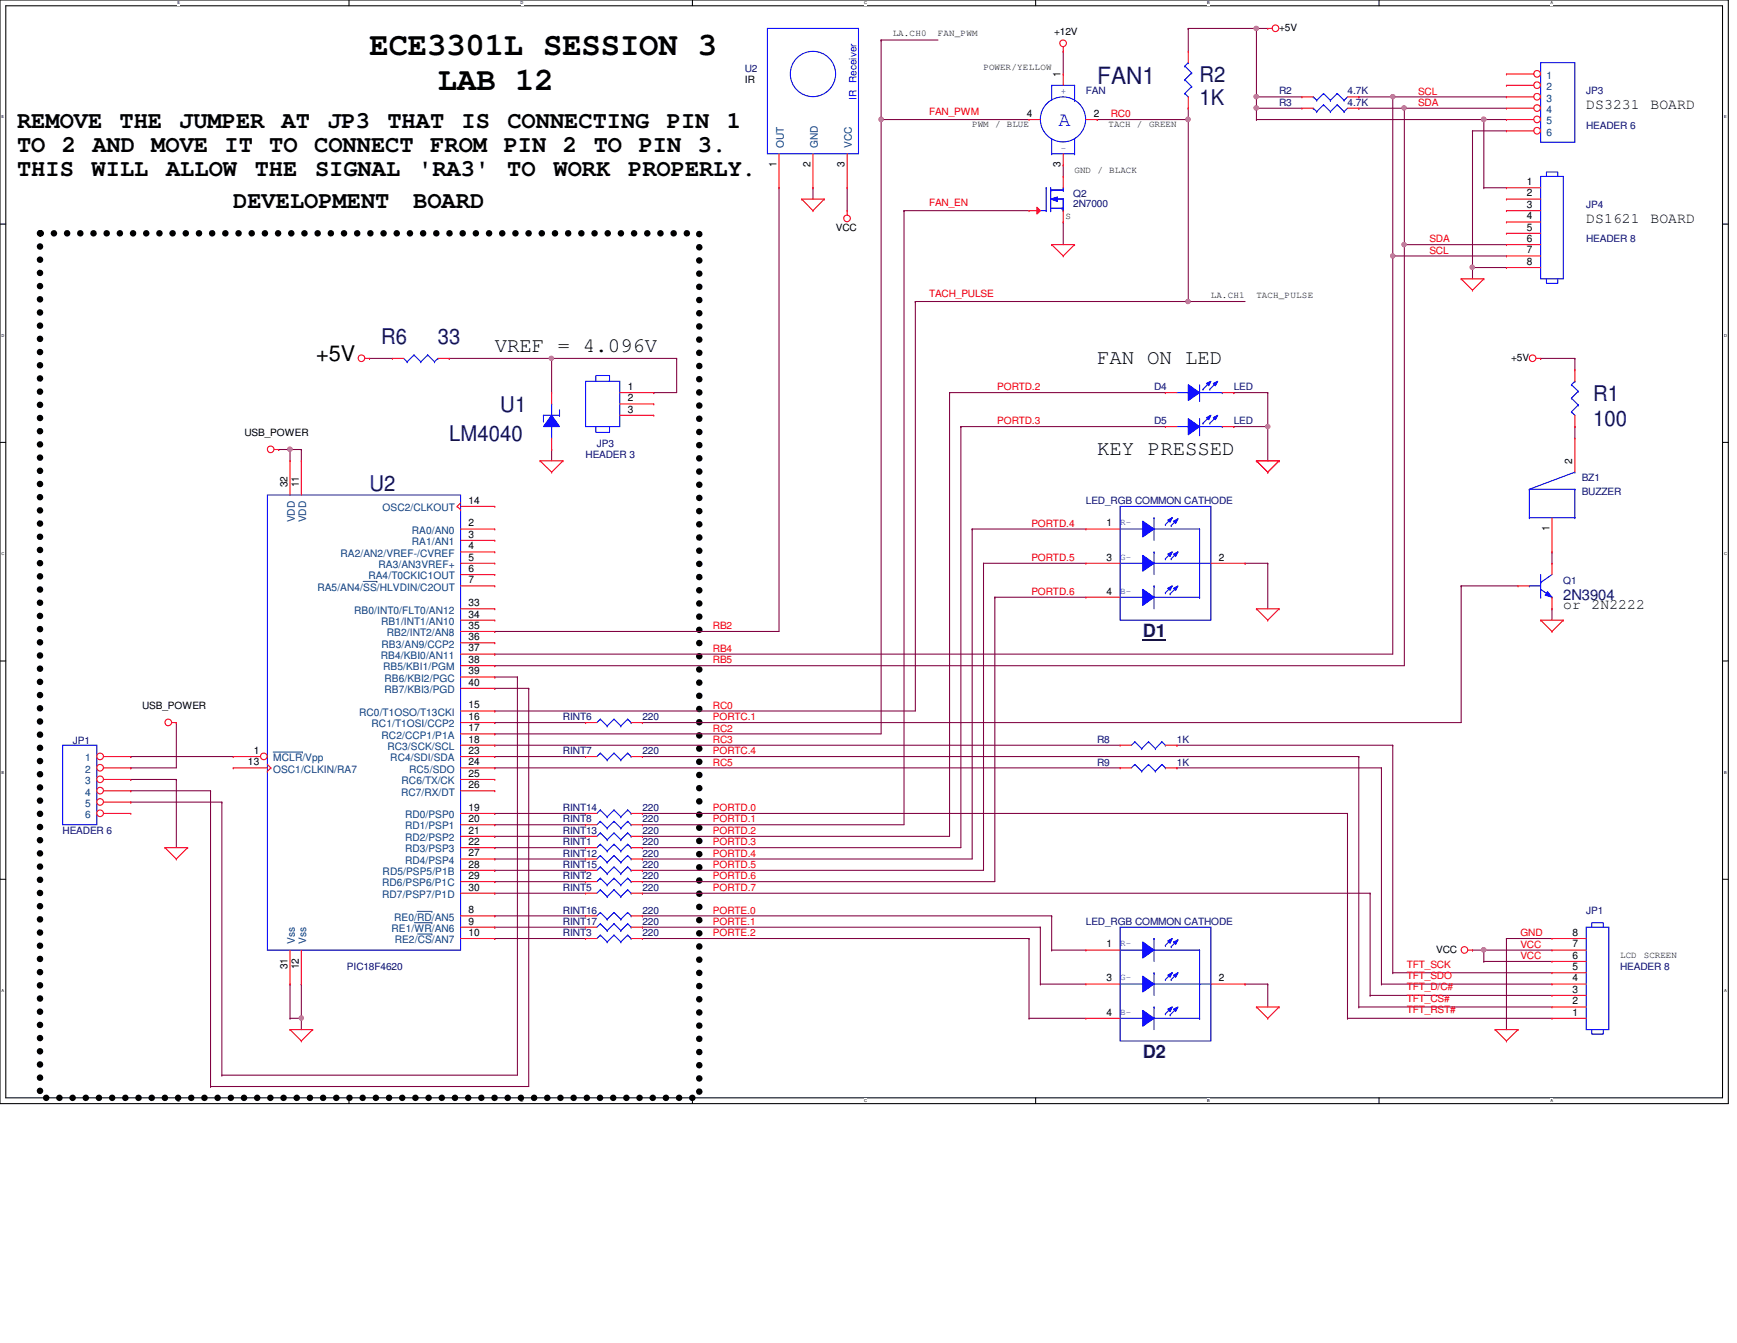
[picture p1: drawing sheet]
<svg xmlns="http://www.w3.org/2000/svg" width="279mm" height="216mm" viewBox="0 0 279 216" stroke-linecap="round" stroke-linejoin="round" font-family="sans-serif">
<defs><g id="words">
<g font-size="5.2">
<text x="59.4" y="8.9">ECE3301L SESSION 3</text>
<text x="70.4" y="14.4">LAB 12</text>
</g>
<text font-size="3.8" fill="#000080" x="176.5" y="13.5">FAN1</text>
<g font-size="3.8">
<text x="2.8" y="20.6">REMOVE</text>
<text x="19.2" y="20.6">THE</text>
<text x="28.8" y="20.6">JUMPER</text>
<text x="45.3" y="20.6">AT</text>
<text x="52.7" y="20.6">JP3</text>
<text x="62.3" y="20.6">THAT</text>
<text x="74.3" y="20.6">IS</text>
<text x="81.6" y="20.6">CONNECTING</text>
<text x="107.3" y="20.6">PIN</text>
<text x="116.9" y="20.6">1</text>
<text x="2.8" y="24.4">TO 2 AND MOVE IT TO CONNECT FROM PIN 2 TO PIN 3.</text>
<text x="2.8" y="28.2">THIS</text>
<text x="14.7" y="28.2">WILL</text>
<text x="26.7" y="28.2">ALLOW</text>
<text x="41" y="28.2">THE</text>
<text x="50.7" y="28.2">SIGNAL</text>
<text x="67.3" y="28.2">'RA3'</text>
<text x="81.6" y="28.2">TO</text>
<text x="89" y="28.2">WORK</text>
<text x="101" y="28.2">PROPERLY.</text>
<text x="37.5" y="33.4">DEVELOPMENT</text>
<text x="66.5" y="33.4">BOARD</text>
</g>
<g font-size="3.5" fill="#000080">
<text x="193" y="13.2">R2</text>
<text x="193" y="16.8">1K</text>
<text x="61.3" y="55.2">R6</text>
<text x="70.4" y="55.2">33</text>
<text x="256.2" y="64.4">R1</text>
<text x="72.3" y="71">LM4040</text>
<text x="80.5" y="66.2">U1</text>
<text x="256.2" y="68.4">100</text>
<text x="59.4" y="79">U2</text>
</g>
<text font-size="3.5" x="50.8" y="58">+5V</text>
<text font-size="3.3" fill="#00f" x="170.3" y="20.3">A</text>
<g font-size="3.3">
<text x="79.6" y="56.6">VREF = 4.096V</text>
<text x="176.5" y="58.5">FAN ON LED</text>
<text x="176.5" y="73.1">KEY PRESSED</text>
</g>
<g font-size="2.9" fill="#000080">
<text x="183.8" y="102.4">D1</text>
<text x="183.8" y="170.1">D2</text>
</g>
<g font-size="2.4">
<text x="255.1" y="17.5">DS3231</text>
<text x="265.5" y="17.5">BOARD</text>
<text x="255.1" y="35.8">DS1621</text>
<text x="265.5" y="35.8">BOARD</text>
<text x="251.5" y="97.9">or</text>
<text x="256" y="97.9">2N2222</text>
</g>
<text font-size="2.4" fill="#000080" x="251.5" y="96.4">2N3904</text>
<g font-size="1.7">
<text x="170.6" y="12.4" transform="rotate(-90 170.6 12.4)">1</text>
<text x="165.1" y="18.8">4</text>
<text x="175.9" y="18.8">2</text>
<text x="124.9" y="26.9" transform="rotate(-90 124.9 26.9)">1</text>
<text x="130.3" y="26.9" transform="rotate(-90 130.3 26.9)">2</text>
<text x="135.8" y="26.9" transform="rotate(-90 135.8 26.9)">3</text>
<text x="170.6" y="26.9" transform="rotate(-90 170.6 26.9)">3</text>
<text x="245.6" y="29.8">1</text>
<text x="245.6" y="31.6">2</text>
<text x="245.6" y="33.4">3</text>
<text x="245.6" y="35.3">4</text>
<text x="245.6" y="37.1">5</text>
<text x="245.6" y="38.9">6</text>
<text x="245.6" y="40.7">7</text>
<text x="245.6" y="42.6">8</text>
<text x="101" y="62.7">1</text>
<text x="101" y="64.5">2</text>
<text x="101" y="66.3">3</text>
<text x="252.9" y="74.6" transform="rotate(-90 252.9 74.6)">2</text>
<text x="46.2" y="78.3" transform="rotate(-90 46.2 78.3)">32</text>
<text x="48" y="78.3" transform="rotate(-90 48 78.3)">11</text>
<text x="75.4" y="81">14</text>
<text x="75.4" y="84.6">2</text>
<text x="75.4" y="86.4">3</text>
<text x="75.4" y="88.3">4</text>
<text x="178" y="84.6">1</text>
<text x="249.2" y="85.4" transform="rotate(-90 249.2 85.4)">1</text>
<text x="75.4" y="90.1">5</text>
<text x="75.4" y="91.9">6</text>
<text x="75.4" y="93.8">7</text>
<text x="178" y="90.1">3</text>
<text x="178" y="95.6">4</text>
<text x="196" y="90.1">2</text>
<text x="75.4" y="97.5">33</text>
<text x="75.4" y="99.3">34</text>
<text x="75.4" y="101.1">35</text>
<text x="75.4" y="102.9">36</text>
<text x="75.4" y="104.7">37</text>
<text x="75.4" y="106.6">38</text>
<text x="75.4" y="108.4">39</text>
<text x="75.4" y="110.2">40</text>
<text x="75.4" y="113.9">15</text>
<text x="75.4" y="119.4">18</text>
<text x="75.4" y="117.6">17</text>
<text x="75.4" y="115.7">16</text>
<text x="39.9" y="123">13</text>
<text x="40.8" y="121.2">1</text>
<text x="75.4" y="124.9">25</text>
<text x="75.4" y="123">24</text>
<text x="75.4" y="121.2">23</text>
<text x="75.4" y="130.3">19</text>
<text x="75.4" y="126.7">26</text>
<text x="75.4" y="132.2">20</text>
<text x="75.4" y="134">21</text>
<text x="75.4" y="135.8">22</text>
<text x="75.4" y="137.7">27</text>
<text x="75.4" y="139.5">28</text>
<text x="75.4" y="141.3">29</text>
<text x="75.4" y="143.2">30</text>
<text x="75.4" y="146.8">8</text>
<text x="75.4" y="148.6">9</text>
<text x="46.2" y="155.8" transform="rotate(-90 46.2 155.8)">31</text>
<text x="48" y="155.8" transform="rotate(-90 48 155.8)">12</text>
<text x="75.4" y="150.5">10</text>
<text x="178" y="152.3">1</text>
<text x="252.9" y="156">5</text>
<text x="252.9" y="154.1">6</text>
<text x="252.9" y="152.3">7</text>
<text x="252.9" y="150.5">8</text>
<text x="178" y="157.8">3</text>
<text x="196" y="157.8">2</text>
<text x="252.9" y="161.5">2</text>
<text x="252.9" y="159.6">3</text>
<text x="252.9" y="157.8">4</text>
<text x="178" y="163.3">4</text>
<text x="252.9" y="163.3">1</text>
</g>
<g font-size="1.7" fill="#004080">
<text x="248.8" y="12.7">1</text>
<text x="248.8" y="14.5">2</text>
<text x="248.8" y="16.3">3</text>
<text x="126.1" y="23.8" transform="rotate(-90 126.1 23.8)">OUT</text>
<text x="131.5" y="23.8" transform="rotate(-90 131.5 23.8)">GND</text>
<text x="137" y="23.8" transform="rotate(-90 137 23.8)">VCC</text>
<text x="248.8" y="18.2">4</text>
<text x="248.8" y="20">5</text>
<text x="248.8" y="21.8">6</text>
<text x="47.4" y="84" transform="rotate(-90 47.4 84)">VDD</text>
<text x="49.2" y="84" transform="rotate(-90 49.2 84)">VDD</text>
<text x="61.6" y="82.2">OSC2/CLKOUT</text>
<text x="54.8" y="89.5">RA2/AN2/VREF-/CVREF</text>
<text x="66.3" y="85.8">RA0/AN0</text>
<text x="66.3" y="87.6">RA1/AN1</text>
<text x="51.1" y="95">RA5/AN4/SS/HLVDIN/C2OUT</text>
<text x="59.3" y="93.1">RA4/T0CKIC1OUT</text>
<text x="60.9" y="91.3">RA3/AN3VREF+</text>
<text x="57" y="98.6">RB0/INT0/FLT0/AN12</text>
<text x="61.3" y="100.5">RB1/INT1/AN10</text>
<text x="61.3" y="105.9">RB4/KBI0/AN11</text>
<text x="61.4" y="104.1">RB3/AN9/CCP2</text>
<text x="61.6" y="107.8">RB5/KBI1/PGM</text>
<text x="62.2" y="102.3">RB2/INT2/AN8</text>
<text x="61.8" y="109.6">RB6/KBI2/PGC</text>
<text x="61.8" y="111.4">RB7/KBI3/PGD</text>
<text x="57.8" y="115.1">RC0/T1OSO/T13CKI</text>
<text x="59.8" y="116.9">RC1/T1OSI/CCP2</text>
<text x="61.4" y="118.7">RC2/CCP1/P1A</text>
<text x="13.7" y="122.4">1</text>
<text x="13.7" y="124.2">2</text>
<text x="43.9" y="122.4">MCLR/Vpp</text>
<text x="43.9" y="124.2">OSC1/CLKIN/RA7</text>
<text x="62.3" y="120.6">RC3/SCK/SCL</text>
<text x="62.8" y="122.4">RC4/SDI/SDA</text>
<text x="65.8" y="124.2">RC5/SDO</text>
<text x="13.7" y="126.1">3</text>
<text x="13.7" y="127.9">4</text>
<text x="13.7" y="129.7">5</text>
<text x="13.7" y="131.5">6</text>
<text x="64.5" y="127.9">RC7/RX/DT</text>
<text x="64.6" y="126.1">RC6/TX/CK</text>
<text x="65.2" y="131.5">RD0/PSP0</text>
<text x="65.2" y="133.3">RD1/PSP1</text>
<text x="65.2" y="135.2">RD2/PSP2</text>
<text x="65.2" y="137">RD3/PSP3</text>
<text x="61.5" y="142.5">RD6/PSP6/P1C</text>
<text x="61.6" y="140.7">RD5/PSP5/P1B</text>
<text x="65.2" y="138.9">RD4/PSP4</text>
<text x="61.5" y="144.4">RD7/PSP7/P1D</text>
<text x="63" y="149.8">RE1/WR/AN6</text>
<text x="63.4" y="148">RE0/RD/AN5</text>
<text x="47.4" y="151.8" transform="rotate(-90 47.4 151.8)">Vss</text>
<text x="49.2" y="151.8" transform="rotate(-90 49.2 151.8)">Vss</text>
<text x="63.5" y="151.6">RE2/CS/AN7</text>
</g>
<g font-size="1.6">
<text x="169.5" y="5.7">+12V</text>
<text x="205.7" y="4.9">+5V</text>
<text x="119.8" y="13.3">IR</text>
<text x="134.5" y="37.1">VCC</text>
<text x="243.1" y="58">+5V</text>
<text x="39.3" y="70">USB_POWER</text>
<text x="22.9" y="113.9">USB_POWER</text>
<text x="231" y="153.2">VCC</text>
</g>
<g font-size="1.6" fill="#000080">
<text x="119.8" y="11.5">U2</text>
<text x="174.7" y="15.2">FAN</text>
<text x="205.7" y="17">R3</text>
<text x="205.7" y="15.2">R2</text>
<text x="216.7" y="17">4.7K</text>
<text x="216.7" y="15.2">4.7K</text>
<text x="255.1" y="15.2">JP3</text>
<text x="255.1" y="20.7">HEADER 6</text>
<text x="172.6" y="31.6">Q2</text>
<text x="172.6" y="33.3">2N7000</text>
<text x="255.1" y="33.4">JP4</text>
<text x="255.1" y="38.9">HEADER 8</text>
<text x="185.6" y="62.7">D4</text>
<text x="198.5" y="62.7">LED</text>
<text x="96" y="71.9">JP3</text>
<text x="185.6" y="68.2">D5</text>
<text x="198.5" y="68.2">LED</text>
<text x="94.2" y="73.7">HEADER 3</text>
<text x="254.4" y="77.3">BZ1</text>
<text x="174.7" y="81">LED_RGB COMMON CATHODE</text>
<text x="254.4" y="79.5">BUZZER</text>
<text x="251.5" y="93.8">Q1</text>
<text x="11.7" y="119.6">JP1</text>
<text x="90.6" y="115.7">RINT6</text>
<text x="103.3" y="115.7">220</text>
<text x="176.5" y="119.4">R8</text>
<text x="189.3" y="119.4">1K</text>
<text x="90.6" y="121.2">RINT7</text>
<text x="103.3" y="121.2">220</text>
<text x="176.5" y="123.1">R9</text>
<text x="189.3" y="123.1">1K</text>
<text x="90.6" y="130.4">RINT14</text>
<text x="103.3" y="130.4">220</text>
<text x="10.1" y="134">HEADER 6</text>
<text x="90.6" y="134">RINT13</text>
<text x="90.6" y="137.7">RINT12</text>
<text x="90.6" y="135.9">RINT1</text>
<text x="90.6" y="132.2">RINT8</text>
<text x="103.3" y="135.9">220</text>
<text x="103.3" y="132.2">220</text>
<text x="103.3" y="134">220</text>
<text x="103.3" y="137.7">220</text>
<text x="90.6" y="143.2">RINT5</text>
<text x="90.6" y="139.5">RINT15</text>
<text x="90.6" y="141.4">RINT2</text>
<text x="103.3" y="143.2">220</text>
<text x="103.3" y="141.4">220</text>
<text x="103.3" y="139.5">220</text>
<text x="90.6" y="146.9">RINT16</text>
<text x="90.6" y="148.7">RINT17</text>
<text x="103.3" y="146.9">220</text>
<text x="103.3" y="148.7">220</text>
<text x="174.7" y="148.7">LED_RGB COMMON CATHODE</text>
<text x="255.1" y="146.9">JP1</text>
<text x="55.8" y="156">PIC18F4620</text>
<text x="90.6" y="150.5">RINT3</text>
<text x="103.3" y="150.5">220</text>
<text x="260.6" y="156">HEADER 8</text>
</g>
<g font-size="1.6" fill="#00f">
<text x="137.8" y="16.1" transform="rotate(-90 137.8 16.1)">IR</text>
<text x="137.8" y="13.3" transform="rotate(-90 137.8 13.3)">Receiver</text>
</g>
<g font-size="1.6" fill="#f00">
<text x="228.1" y="15.2">SCL</text>
<text x="228.1" y="17">SDA</text>
<text x="149.4" y="18.4">FAN_PWM</text>
<text x="178.7" y="18.8">RC0</text>
<text x="149.4" y="33.1">FAN_EN</text>
<text x="229.9" y="38.9">SDA</text>
<text x="229.9" y="40.8">SCL</text>
<text x="149.4" y="47.7">TACH_PULSE</text>
<text x="160.4" y="62.7">PORTD.2</text>
<text x="160.4" y="68.2">PORTD.3</text>
<text x="165.9" y="84.7">PORTD.4</text>
<text x="165.9" y="90.2">PORTD.5</text>
<text x="165.9" y="95.6">PORTD.6</text>
<text x="114.7" y="101.1">RB2</text>
<text x="114.7" y="104.8">RB4</text>
<text x="114.7" y="106.6">RB5</text>
<text x="114.7" y="113.9">RC0</text>
<text x="114.7" y="119.4">RC3</text>
<text x="114.7" y="115.8">PORTC.1</text>
<text x="114.7" y="117.6">RC2</text>
<text x="114.7" y="123.1">RC5</text>
<text x="114.7" y="121.2">PORTC.4</text>
<text x="114.7" y="130.4">PORTD.0</text>
<text x="114.7" y="134.1">PORTD.2</text>
<text x="114.7" y="135.9">PORTD.3</text>
<text x="114.7" y="137.7">PORTD.4</text>
<text x="114.7" y="132.2">PORTD.1</text>
<text x="114.7" y="143.2">PORTD.7</text>
<text x="114.7" y="139.5">PORTD.5</text>
<text x="114.7" y="141.4">PORTD.6</text>
<text x="114.7" y="146.9">PORTE.0</text>
<text x="114.7" y="148.7">PORTE.1</text>
<text x="114.7" y="150.5">PORTE.2</text>
<text x="226.3" y="155.6">TFT_SCK</text>
<text x="244.6" y="154.2">VCC</text>
<text x="244.6" y="150.5">GND</text>
<text x="244.6" y="152.4">VCC</text>
<text x="226.3" y="157.4">TFT_SDO</text>
<text x="226.3" y="159.2">TFT_D/C#</text>
<text x="226.3" y="161.1">TFT_CS#</text>
<text x="226.3" y="162.9">TFT_RST#</text>
</g>
<g font-size="1.5">
<text x="143.6" y="5.8">LA.CH0</text>
<text x="150.9" y="5.8">FAN_PWM</text>
<text x="158.2" y="11.3">POWER/YELLOW</text>
<text x="156.4" y="20.4">PWM / BLUE</text>
<text x="178.3" y="20.4">TACH /</text>
<text x="184.8" y="20.4">GREEN</text>
<text x="172.8" y="27.8">GND / BLACK</text>
<text x="171.4" y="35.3">S</text>
<text x="194.8" y="47.9">LA.CH1</text>
<text x="202.1" y="47.9">TACH_PULSE</text>
<text x="260.6" y="154">LCD</text>
<text x="264.4" y="154">SCREEN</text>
</g>
<g font-size="1.5" fill="#00f">
<text x="170.6" y="15.2">+</text>
<text x="170.6" y="24.3">-</text>
<text x="180.2" y="84.5">R-</text>
<text x="180.2" y="90">G-</text>
<text x="180.2" y="95.4">B-</text>
<text x="180.2" y="152.1">R-</text>
<text x="180.2" y="157.6">G-</text>
<text x="180.2" y="163.1">B-</text>
</g>
<g font-size=".6">
<text x="28.5" y=".7">E</text>
<text x="83.7" y=".7">D</text>
<text x="139" y=".7">C</text>
<text x="194.2" y=".7">B</text>
<text x="249.4" y=".7">A</text>
<text x=".3" y="19">E</text>
<text x="277.3" y="19">E</text>
<text x=".3" y="54.1">D</text>
<text x="277.3" y="54.1">D</text>
<text x=".3" y="89.2">C</text>
<text x="277.3" y="89.2">C</text>
<text x=".3" y="124.4">B</text>
<text x="277.3" y="124.4">B</text>
<text x=".3" y="159.5">A</text>
<text x="277.3" y="159.5">A</text>
<text x="28.5" y="177.2">E</text>
<text x="83.7" y="177.2">D</text>
<text x="139" y="177.2">C</text>
<text x="194.2" y="177.2">B</text>
<text x="249.4" y="177.2">A</text>
</g>
</g></defs>
<path d="M0 0h278v177.4h-278zM.9 .9h276.2v175.6h-276.2z" fill="none" stroke="#000" stroke-width=".17"/>
<g fill="#fff">
<path d="M28.5 .1h.5v.7h-.5z"/>
<path d="M28.5 176.6h.5v.7h-.5z"/>
</g>
<path d="M56.1 0v.9M56.1 176.5v.9" fill="none" stroke="#000" stroke-width=".17"/>
<g fill="#fff">
<path d="M83.7 .1h.5v.7h-.5z"/>
<path d="M83.7 176.6h.5v.7h-.5z"/>
</g>
<path d="M111.4 0v.9M111.4 176.5v.9" fill="none" stroke="#000" stroke-width=".17"/>
<g fill="#fff">
<path d="M139 .1h.4v.7h-.4z"/>
<path d="M139 176.6h.4v.7h-.4z"/>
</g>
<path d="M166.6 0v.9M166.6 176.5v.9" fill="none" stroke="#000" stroke-width=".17"/>
<g fill="#fff">
<path d="M194.2 .1h.4v.7h-.4z"/>
<path d="M194.2 176.6h.4v.7h-.4z"/>
</g>
<path d="M221.8 0v.9M221.8 176.5v.9" fill="none" stroke="#000" stroke-width=".17"/>
<g fill="#fff">
<path d="M249.4 .1h.4v.7h-.4z"/>
<path d="M249.4 176.6h.4v.7h-.4z"/>
<path d="M.3 18.5h.4v.7h-.4z"/>
<path d="M277.3 18.5h.4v.7h-.4z"/>
<path d="M.3 53.6h.4v.7h-.4z"/>
<path d="M277.3 53.6h.5v.7h-.5z"/>
</g>
<path d="M0 36h.9M277.1 36h.9" fill="none" stroke="#000" stroke-width=".17"/>
<g fill="#fff">
<path d="M.3 88.6h.4v.8h-.4z"/>
<path d="M277.3 88.6h.5v.8h-.5z"/>
</g>
<path d="M0 71.1h.9M277.1 71.1h.9" fill="none" stroke="#000" stroke-width=".17"/>
<g fill="#fff">
<path d="M.3 123.8h.4v.7h-.4z"/>
<path d="M277.3 123.8h.4v.7h-.4z"/>
</g>
<path d="M0 106.3h.9M277.1 106.3h.9" fill="none" stroke="#000" stroke-width=".17"/>
<g fill="#fff">
<path d="M.3 158.9h.3v.7h-.3z"/>
<path d="M277.3 158.9h.4v.7h-.4z"/>
</g>
<path d="M0 141.4h.9M277.1 141.4h.9" fill="none" stroke="#000" stroke-width=".17"/>
<path d="M6.4 37.5h106.1v139h-106.1z" fill="none" stroke="#000" stroke-width="1.1" stroke-dasharray="0 2.1"/>
<path d="M236.9 21h.1M236.9 21v23.8M236.9 43h.1M236.9 43h5.4" fill="none" stroke="#800040" stroke-width=".17"/>
<circle cx="236.8" cy="43" r=".34" fill="#f0f"/>
<circle cx="236.8" cy="43" r=".34" fill="none" stroke="#f0f" stroke-width=".17"/>
<path d="M191.1 4.6h.1M191.1 4.6h11" fill="none" stroke="#800040" stroke-width=".17"/>
<circle cx="202.1" cy="4.6" r=".36" fill="#f0f"/>
<circle cx="202.1" cy="4.6" r=".36" fill="none" stroke="#f0f" stroke-width=".17"/>
<g fill="none" stroke="#800040" stroke-width=".17">
<path d="M202.1 17.4h.1M202.1 17.4h7.3M218.6 17.4h.1M218.6 15.6h.1M218.6 17.4h7.3M218.6 15.6h5.4M238.7 19.2h.1M238.7 19.2v11M238.7 19.2h3.6M225.9 39.3h.1M225.9 39.3h16.4M236.9 21h.1"/>
<path d="M236.9 21h5.4M238.7 30.2h.1M238.7 30.2h3.6"/>
</g>
<circle cx="202.1" cy="17.4" r=".36" fill="#f0f"/>
<circle cx="202.1" cy="17.4" r=".36" fill="none" stroke="#f0f" stroke-width=".17"/>
<path d="M202.1 15.6h.1M202.1 15.6v1.8M202.1 15.6h7.3" fill="none" stroke="#800040" stroke-width=".17"/>
<circle cx="202.1" cy="15.5" r=".36" fill="#f0f"/>
<circle cx="202.1" cy="15.5" r=".36" fill="none" stroke="#f0f" stroke-width=".17"/>
<path d="M224 15.6h.1M224 15.6v25.5" fill="none" stroke="#800040" stroke-width=".17"/>
<circle cx="224" cy="15.5" r=".34" fill="#f0f"/>
<circle cx="224" cy="15.5" r=".34" fill="none" stroke="#f0f" stroke-width=".17"/>
<path d="M224 15.6h.1M224 15.6h18.3M225.9 17.4h.1M225.9 17.4v21.9" fill="none" stroke="#800040" stroke-width=".17"/>
<circle cx="225.8" cy="17.4" r=".34" fill="#f0f"/>
<circle cx="225.8" cy="17.4" r=".34" fill="none" stroke="#f0f" stroke-width=".17"/>
<path d="M202.1 4.6h.1M202.1 19.2h.1M202.1 4.6v11M202.1 19.2h36.6M225.9 17.4h.1M225.9 17.4h16.4" fill="none" stroke="#800040" stroke-width=".17"/>
<circle cx="238.6" cy="19.2" r=".37" fill="#f0f"/>
<circle cx="238.6" cy="19.2" r=".37" fill="none" stroke="#f0f" stroke-width=".17"/>
<path d="M224 41.1h.1M224 41.1v64.1h-144.4M79.6 105.2h.1" fill="none" stroke="#800040" stroke-width=".17"/>
<circle cx="224" cy="41.1" r=".34" fill="#f0f"/>
<circle cx="224" cy="41.1" r=".34" fill="none" stroke="#f0f" stroke-width=".17"/>
<path d="M225.9 39.3h.1M225.9 39.3v67.7" fill="none" stroke="#800040" stroke-width=".17"/>
<circle cx="225.8" cy="39.3" r=".34" fill="#f0f"/>
<circle cx="225.8" cy="39.3" r=".34" fill="none" stroke="#f0f" stroke-width=".17"/>
<g fill="none" stroke="#800040" stroke-width=".17">
<path d="M224 41.1h.1M224 41.1h18.3M46.7 72.3h.1M46.7 72.3h1.8M79.6 107h.1M79.6 107h146.3M79.6 138.1h.1M79.6 134.5h.1M79.6 138.1h14.6M79.6 134.5h14.6M46.7 163.7h.1M46.7 163.7h1.8"/>
<path d="M48.5 163.7h.1M48.5 163.7v1.8"/>
</g>
<circle cx="46.6" cy="72.2" r=".36" fill="#f0f"/>
<circle cx="46.6" cy="72.2" r=".36" fill="none" stroke="#f0f" stroke-width=".17"/>
<path d="M44.8 72.3h.1M44.8 72.3h1.9M48.5 158.2h.1M48.5 158.2v5.5" fill="none" stroke="#800040" stroke-width=".17"/>
<circle cx="48.5" cy="163.7" r=".34" fill="#f0f"/>
<circle cx="48.5" cy="163.7" r=".34" fill="none" stroke="#f0f" stroke-width=".17"/>
<g fill="none" stroke="#800040" stroke-width=".17">
<path d="M59.4 57.6h.1M59.4 57.6h3.7M72.3 57.6h.1M72.3 57.6h36.5M88.7 57.6h.1M88.7 57.6v5.5M46.7 72.3h.1M46.7 72.3v1.8M48.5 72.3h.1M48.5 72.3v1.8M88.7 72.3h.1M88.7 72.3v1.8"/>
<path d="M28.4 116.2h.1M28.4 116.2v7.2h-7.4M79.6 110.7h.1M79.6 108.8h.1M79.6 114.3h.1M79.6 119.8h.1M79.6 101.5h.1M79.6 110.7h5.4M79.6 108.8h3.6M79.6 114.3h67.6M79.6 119.8h100.6M79.6 101.5h45.7"/>
<path d="M83.2 108.8h.1M83.2 108.8v64h-47.5M85 110.7h.1M85 110.7v64h-51.1M21 123.4h.1M21 128.9h.1M21 127.1h.1M21 121.6h.1M21 125.3h.1M21 128.9h14.7M21 127.1h12.9M21 121.6h16.5"/>
<path d="M21 125.3h7.4M28.4 125.3h.1M28.4 125.3v11M33.9 127.1h.1M33.9 127.1v47.6M35.7 128.9h.1M35.7 128.9v43.9M79.6 130.8h.1M79.6 123.4h.1M79.6 123.4h100.6M79.6 130.8h14.6M46.7 158.2h.1"/>
<path d="M46.7 158.2v5.5M79.6 149.1h.1M79.6 149.1h14.6M103.3 147.2h.1M103.3 147.2h65.9M33.9 174.7h.1M35.7 172.8h.1"/>
</g>
<circle cx="88.7" cy="57.6" r=".34" fill="#f0f"/>
<circle cx="88.7" cy="57.6" r=".34" fill="none" stroke="#f0f" stroke-width=".17"/>
<g fill="none" stroke="#800040" stroke-width=".17">
<path d="M145.4 33.9h.1M145.4 33.9h20.1M145.4 33.9v98.7h-42.1M108.8 57.6h.1M108.8 57.6v5.5h-3.6M247.8 57.6h.1M247.8 57.6h5.5M253.3 57.6h.1M253.3 57.6v1.8M105.2 63.1h.1M152.7 63.1h.1M152.7 63.1h34.8"/>
<path d="M152.7 63.1v71.4h-49.4M154.6 68.6h.1M154.6 68.6h32.9M154.6 68.6v67.7h-51.3M203.9 68.6h.1M203.9 68.6v5.5M253.3 68.6h.1M253.3 68.6v1.8M156.4 85h.1M156.4 85h18.3M156.4 85v53.1h-53.1M235 94.2h.1"/>
<path d="M235 94.2v22h-131.7M235 94.2h9.2M249.6 88.7h.1M249.6 97.9h.1M249.6 88.7v1.9M249.6 97.9v1.8M79.6 116.2h.1M79.6 116.2h14.6M103.3 116.2h.1M79.6 139.9h.1M79.6 121.6h.1M79.6 136.3h.1"/>
<path d="M79.6 132.6h.1M79.6 139.9h14.6M79.6 121.6h14.6M79.6 136.3h14.6M79.6 132.6h14.6M103.3 130.8h.1M103.3 134.5h.1M103.3 136.3h.1M103.3 138.1h.1M103.3 121.6h.1M103.3 132.6h.1M103.3 121.6h115.3"/>
<path d="M103.3 130.8h113.4M216.7 130.8h.1M216.7 130.8v32.9M218.6 121.6h.1M218.6 121.6v40.3M79.6 147.2h.1M79.6 143.6h.1M79.6 147.2h14.6M79.6 143.6h14.6M103.3 143.6h.1M103.3 143.6h117.1M167.3 158.2h.1"/>
<path d="M167.3 158.2h7.4M220.4 143.6h.1M220.4 143.6v16.4M236.9 152.7h.1M236.9 152.7h12.7M238.7 154.6h.1M238.7 152.7h.1M238.7 154.6h10.9M238.7 152.7v1.9M242.3 150.9h.1M242.3 150.9h7.3"/>
</g>
<circle cx="238.7" cy="152.7" r=".36" fill="#f0f"/>
<circle cx="238.7" cy="152.7" r=".36" fill="none" stroke="#f0f" stroke-width=".17"/>
<g fill="none" stroke="#800040" stroke-width=".17">
<path d="M171 8.3h.1M171 8.3v3.6M176.5 19.2h.1M176.5 19.2h14.6M191.1 4.6h.1M191.1 17.4h.1M191.1 19.2h.1M191.1 4.6v3.7M191.1 17.4v31.1M125.3 30.2h.1M125.3 30.2v71.3M130.8 30.2h.1"/>
<path d="M130.8 30.2v1.8M171 26.5h.1M171 35.7h.1M171 26.5v1.9M171 35.7v3.6M158.2 90.6h.1M158.2 90.6v49.3h-54.9M158.2 90.6h16.5M160 96h.1M160 96h14.7M160 96v45.7h-56.7M189.3 119.8h.1"/>
<path d="M189.3 119.8h34.7M224 119.8h.1M224 119.8v36.6M103.3 139.9h.1M189.3 123.4h.1M189.3 123.4h32.9M222.2 123.4h.1M222.2 123.4v34.8M79.6 141.7h.1M79.6 150.9h.1M79.6 141.7h14.6M79.6 150.9h14.6"/>
<path d="M103.3 141.7h.1M103.3 150.9h.1M103.3 149.1h.1M103.3 150.9h62.2M103.3 149.1h64M167.3 149.1h.1M167.3 149.1v9.1M222.2 158.2h.1M222.2 158.2h27.4M224 156.4h.1M224 156.4h25.6M242.3 150.9h.1"/>
<path d="M242.3 150.9v14.6M216.7 163.7h.1M216.7 163.7h32.9M218.6 161.9h.1M218.6 161.9h31M220.4 160h.1M220.4 160h29.2"/>
</g>
<circle cx="191.1" cy="48.5" r=".34" fill="#f0f"/>
<circle cx="191.1" cy="48.5" r=".34" fill="none" stroke="#f0f" stroke-width=".17"/>
<circle cx="191.1" cy="19.2" r=".35" fill="#f0f"/>
<circle cx="191.1" cy="19.2" r=".35" fill="none" stroke="#f0f" stroke-width=".17"/>
<g fill="none" stroke="#800040" stroke-width=".17">
<path d="M202.1 17.4h.1M202.1 4.6h.1M202.1 17.4v1.8M202.1 4.6h1.8M198.5 68.6h.1M198.5 63.1h.1M198.5 63.1h5.4M203.9 63.1h.1M203.9 63.1v5.5h-5.4M200.3 90.6h.1M200.3 90.6h3.6M203.9 90.6h.1"/>
<path d="M203.9 90.6v7.3"/>
</g>
<circle cx="203.9" cy="68.6" r=".34" fill="#f0f"/>
<circle cx="203.9" cy="68.6" r=".34" fill="none" stroke="#f0f" stroke-width=".17"/>
<g fill="none" stroke="#800040" stroke-width=".17">
<path d="M141.7 19.2h.1M141.7 19.2v98.8h-62.1M147.2 48.5h.1M147.2 48.5h43.9M147.2 48.5v65.8M79.6 118h.1M165.5 150.9h.1M165.5 150.9v12.8M169.2 152.7h.1M169.2 147.2h.1M169.2 152.7h5.5M169.2 147.2v5.5"/>
<path d="M200.3 158.2h.1M200.3 158.2h3.6M203.9 158.2h.1M203.9 158.2v3.7M165.5 163.7h.1M165.5 163.7h9.2"/>
</g>
<circle cx="141.7" cy="19.2" r=".35" fill="#f0f"/>
<circle cx="141.7" cy="19.2" r=".35" fill="none" stroke="#f0f" stroke-width=".17"/>
<path d="M141.7 19.2h.1M141.7 6.4h.1M141.7 19.2h23.8M141.7 6.4h9.2M141.7 6.4v12.8M136.3 30.2h.1M136.3 30.2v3.7M191.1 48.5h.1M191.1 48.5h9.2" fill="none" stroke="#800040" stroke-width=".17"/>
<g fill="none" stroke="#f00" stroke-width=".17">
<path d="M171 8.3h.1M171 7.5v.8M203.9 4.6h.1M203.9 4.6h.7M209.4 17.4h.1M209.4 17.4h1.8M216.7 17.4h1.9M218.6 17.4h.1M125.3 30.2h.1M125.3 24.7v5.5M128.9 32h.1M128.9 32h3.7"/>
<path d="M128.9 32l1.9 1.9M130.8 33.9h.1M130.8 30.2h.1M130.8 24.7v5.5M132.6 32h.1M132.6 32l-1.8 1.9M136.3 33.9h.1M136.3 30.2h.1M136.3 24.7v5.5M136.3 33.9v.7M169.2 39.3h.1M169.2 39.3h3.6"/>
<path d="M169.2 39.3l1.8 1.8M172.8 39.3h.1M172.8 39.3l-1.8 1.8M58.7 57.6h.7M59.4 57.6h.1M63.1 57.6h.1M63.1 57.6h1.8M70.4 57.6h1.9M72.3 57.6h.1M171 41.1h.1M235 44.8h.1M235 44.8h3.7"/>
<path d="M235 44.8l1.9 1.9M236.9 46.7h.1M238.7 44.8h.1M238.7 44.8l-1.8 1.9M247.1 57.6h.7M247.8 57.6h.1M44.1 72.3h.7M44.8 72.3h.1M86.9 74.1h.1M86.9 74.1h3.7M86.9 74.1l1.8 1.8M88.7 75.9h.1"/>
<path d="M90.6 74.1h.1M90.6 74.1l-1.9 1.8M202.1 74.1h.1M202.1 74.1h3.6M202.1 74.1l1.8 1.8M203.9 75.9h.1M205.7 74.1h.1M205.7 74.1l-1.8 1.8M202.1 97.9h.1M202.1 97.9h3.6M202.1 97.9l1.8 1.8M203.9 99.7h.1"/>
<path d="M205.7 97.9h.1M205.7 97.9l-1.8 1.8M247.8 99.7h.1M247.8 99.7h3.7M247.8 99.7l1.8 1.8M251.5 99.7h.1M251.5 99.7l-1.9 1.8M27.6 116.2h.8M28.4 116.2h.1M249.6 101.5h.1M26.5 136.3h.1M26.5 136.3h3.7"/>
<path d="M26.5 136.3l1.9 1.8M28.4 138.1h.1M30.2 136.3h.1M30.2 136.3l-1.8 1.8M94.2 134.5h.1M94.2 130.8h.1M94.2 134.5h1.8M94.2 130.8h1.8M101.5 134.5h1.8M101.5 130.8h1.8M103.3 134.5h.1M103.3 130.8h.1"/>
<path d="M94.2 150.9h.1M94.2 147.2h.1M94.2 143.6h.1M94.2 150.9h1.8M94.2 147.2h1.8M94.2 143.6h1.8M101.5 150.9h1.8M101.5 147.2h1.8M101.5 143.6h1.8M103.3 150.9h.1M103.3 147.2h.1M103.3 143.6h.1"/>
<path d="M236.1 152.7h.8M236.9 152.7h.1M46.7 165.5h.1M46.7 165.5h3.6M46.7 165.5l1.8 1.8M48.5 167.3h.1M50.3 165.5h.1M50.3 165.5l-1.8 1.8M202.1 161.9h.1M202.1 161.9h3.6M202.1 161.9l1.8 1.8M203.9 163.7h.1"/>
<path d="M205.7 161.9h.1M205.7 161.9l-1.8 1.8M240.5 165.5h.1M240.5 165.5h3.7M240.5 165.5l1.8 1.8M242.3 167.3h.1M244.2 165.5h.1M244.2 165.5l-1.9 1.8"/>
<circle cx="171" cy="7" r=".54"/>
<circle cx="205.2" cy="4.5" r=".54"/>
<circle cx="136.2" cy="35.1" r=".54"/>
<circle cx="58.1" cy="57.6" r=".54"/>
<circle cx="246.5" cy="57.6" r=".54"/>
<circle cx="43.5" cy="72.2" r=".54"/>
<circle cx="27.1" cy="116.1" r=".54"/>
<circle cx="235.6" cy="152.7" r=".54"/>
</g>
<g fill="none" stroke="#00f" stroke-width=".17">
<path d="M123.4 4.6h14.7v20.1h-14.7zM211.2 17.4h.1M211.2 17.4l.6 .5M211.8 17.9h.1M212.9 16.8h.1M212.9 16.8l1.1 1.1M212.9 16.8l-1.1 1.1M214 17.9h.1M215.1 16.8h.1M215.1 16.8l1.1 1.1M215.1 16.8l-1.1 1.1M216.2 17.9h.1"/>
<path d="M216.7 17.4l-.5 .5M64.9 57.6l.6 .6M65.5 58.2h.1M66.6 57.1h.1M66.6 57.1l-1.1 1.1M66.6 57.1l1.1 1.1M67.7 58.2h.1M68.8 57.1h.1M68.8 57.1l-1.1 1.1M68.8 57.1l1.1 1.1M69.9 58.2h.1M70.4 57.6h.1"/>
<path d="M70.4 57.6l-.5 .6M43 79.6h31.1v73.1h-31.1zM96.6 133.9h.1M96.6 130.2h.1M96.6 133.9l-.6 .6M96.6 133.9l1.1 1.1M96.6 130.2l-.6 .6M96.6 130.2l1.1 1.1M97.7 135h.1M97.7 131.3h.1M98.8 133.9h.1M98.8 130.2h.1"/>
<path d="M98.8 133.9l-1.1 1.1M98.8 133.9l1.1 1.1M98.8 130.2l-1.1 1.1M98.8 130.2l1.1 1.1M99.9 135h.1M99.9 131.3h.1M101 133.9h.1M101 130.2h.1M101 133.9l-1.1 1.1M101 133.9l.5 .6M101 130.2l-1.1 1.1M101 130.2l.5 .6"/>
<path d="M101.5 134.5h.1M101.5 130.8h.1M96.6 150.3h.1M96.6 146.7h.1M96.6 143h.1M96.6 150.3l-.6 .6M96.6 150.3l1.1 1.1M96.6 146.7l-.6 .5M96.6 146.7l1.1 1.1M96.6 143l-.6 .6M96.6 143l1.1 1.1M97.7 151.4h.1"/>
<path d="M97.7 147.8h.1M97.7 144.1h.1M98.8 150.3h.1M98.8 146.7h.1M98.8 143h.1M98.8 150.3l-1.1 1.1M98.8 150.3l1.1 1.1M98.8 146.7l-1.1 1.1M98.8 146.7l1.1 1.1M98.8 143l-1.1 1.1M98.8 143l1.1 1.1M99.9 151.4h.1"/>
<path d="M99.9 147.8h.1M99.9 144.1h.1M101 150.3h.1M101 146.7h.1M101 143h.1M101 150.3l-1.1 1.1M101 150.3l.5 .6M101 146.7l-1.1 1.1M101 146.7l.5 .5M101 143l-1.1 1.1M101 143l.5 .6M101.5 150.9h.1"/>
<path d="M101.5 147.2h.1M101.5 143.6h.1"/>
<circle cx="130.8" cy="11.9" r="3.6"/>
</g>
<circle cx="42.4" cy="121.6" r=".54" fill="#fff"/>
<g fill="none" stroke="#f00" stroke-width=".17">
<path d="M242.3 30.2h.1M242.3 32h.1M242.3 33.9h.1M242.3 35.7h.1M242.3 37.5h.1M242.3 39.3h.1M242.3 30.2h5.5M242.3 32h5.5M242.3 33.9h5.5M242.3 35.7h5.5M242.3 37.5h5.5M242.3 39.3h5.5"/>
<path d="M242.3 41.1h.1M242.3 43h.1M242.3 41.1h5.5M242.3 43h5.5M46.7 74.1h.1M46.7 74.1v5.5M48.5 74.1h.1M48.5 74.1v5.5M73.5 81.4h.1M73.5 81.4l.6 .6M74.1 82h.1M74.1 85h5.5"/>
<path d="M74.1 86.9h5.5M74.1 88.7h5.5M74.1 90.6h5.5M74.1 92.4h5.5M74.1 94.2h5.5M74.1 80.9l-.6 .5M74.1 81.4h5.5M74.1 97.9h5.5M74.1 99.7h5.5M79.6 85h.1M79.6 86.9h.1M79.6 88.7h.1"/>
<path d="M79.6 90.6h.1M79.6 92.4h.1M79.6 94.2h.1M79.6 81.4h.1M79.6 97.9h.1M79.6 99.7h.1M74.1 101.5h5.5M74.1 103.3h5.5M74.1 105.2h5.5M74.1 107h5.5M74.1 108.8h5.5M74.1 110.7h5.5"/>
<path d="M74.1 119.8h5.5M74.1 118h5.5M74.1 116.2h5.5M74.1 114.3h5.5M79.6 101.5h.1M79.6 103.3h.1M79.6 105.2h.1M79.6 107h.1M79.6 108.8h.1M79.6 110.7h.1M79.6 119.8h.1M79.6 118h.1"/>
<path d="M79.6 116.2h.1M79.6 114.3h.1M94.2 116.2h.1M94.2 116.2h1.8M101.5 116.2h1.8M103.3 116.2h.1M37.5 121.6h.1M37.5 123.4h.1M37.5 121.6h4.4M37.5 123.4h5.5M43 124h.1M43 122.9l.6 .5"/>
<path d="M43.6 123.4h.1M43.6 123.4l-.6 .6M74.1 121.6h5.5M74.1 123.4h5.5M74.1 130.8h5.5M74.1 132.6h5.5M74.1 134.5h5.5M74.1 136.3h5.5M74.1 138.1h5.5M74.1 139.9h5.5M74.1 127.1h5.5M74.1 125.3h5.5"/>
<path d="M79.6 130.8h.1M79.6 132.6h.1M79.6 134.5h.1M79.6 136.3h.1M79.6 138.1h.1M79.6 139.9h.1M79.6 127.1h.1M79.6 125.3h.1M79.6 123.4h.1M79.6 121.6h.1M46.7 158.2h.1M46.7 152.7v5.5"/>
<path d="M48.5 158.2h.1M48.5 152.7v5.5M74.1 147.2h5.5M74.1 149.1h5.5M74.1 150.9h5.5M74.1 141.7h5.5M74.1 143.6h5.5M79.6 147.2h.1M79.6 149.1h.1M79.6 150.9h.1M79.6 141.7h.1M79.6 143.6h.1"/>
<path d="M249.6 158.2h.1M249.6 156.4h.1M249.6 154.6h.1M249.6 152.7h.1M249.6 150.9h.1M249.6 150.9h5.5M249.6 158.2h5.5M249.6 156.4h5.5M249.6 154.6h5.5M249.6 152.7h5.5M249.6 163.7h.1M249.6 161.9h.1"/>
<path d="M249.6 160h.1M249.6 163.7h5.5M249.6 161.9h5.5M249.6 160h5.5"/>
<circle cx="42.4" cy="121.6" r=".54"/>
</g>
<path d="M58.4 93.5h2.2M60.6 93.5h.1M43.9 120.9h4.7M48.6 120.9h.1M66.7 148.3h2.8M67.1 146.5h2.4M67.2 150.2h2.3M69.5 146.5h.1M69.5 148.3h.1M69.5 150.2h.1" fill="none" stroke="#004080" stroke-width=".16"/>
<g fill="none" stroke="#00f" stroke-width=".17">
<path d="M247.8 28.4h3.7v16.4h-3.7zM248.8 28.4v-.8h1.8v.8M248.8 44.8v.8h1.8v-.8M189.3 63.1h1.8M191.1 63.1h.1M193 64.4h.1M193 61.8v2.6M193 63.1h3.6M196.6 63.1h.1M96.6 115.6h.1M96.6 115.6l-.6 .6M96.6 115.6l1.1 1.1"/>
<path d="M97.7 116.7h.1M98.8 115.6h.1M98.8 115.6l-1.1 1.1M98.8 115.6l1.1 1.1M99.9 116.7h.1M101 115.6h.1M101 115.6l-1.1 1.1M101 115.6l.5 .6M101.5 116.2h.1M255.1 149.1h3.7v16.4h-3.7zM256 149.1v-.8h1.9v.8M256 165.5v.7h1.9v-.7"/>
</g>
<path d="M191.1 61.8l1.9 1.3-1.9 1.3z" fill-rule="evenodd" fill="#00f"/>
<path d="M191.1 61.8l1.9 1.3-1.9 1.3z" fill="none" stroke="#00f" stroke-width=".17"/>
<path d="M195.2 61.6l.7-.3-.4 .7z" fill-rule="evenodd" fill="#00f"/>
<path d="M195.2 61.6l.7-.3-.4 .7z" fill="none" stroke="#00f" stroke-width=".17"/>
<path d="M194.1 61.6l.7-.3-.4 .7z" fill-rule="evenodd" fill="#00f"/>
<g fill="none" stroke="#00f" stroke-width=".17">
<path d="M193.5 62.6h.1M194.1 61.6l.7-.3-.4 .7zM194.6 62.6h.1M194.6 61.5l-1.1 1.1M195.7 61.5l-1.1 1.1M96.6 139.4h.1M96.6 139.4l-.6 .5M96.6 139.4l1.1 1.1M98.8 139.4h.1M98.8 139.4l-1.1 1.1M98.8 139.4l1.1 1.1M101 139.4h.1"/>
<path d="M101 139.4l-1.1 1.1M101 139.4l.5 .5M101.5 139.9h.1M97.7 140.5h.1M99.9 140.5h.1"/>
</g>
<path d="M187.5 63.1h.1M187.5 63.1h1.8M196.6 63.1h1.9M198.5 63.1h.1M94.2 139.9h.1M94.2 139.9h1.8M101.5 139.9h1.8M103.3 139.9h.1" fill="none" stroke="#f00" stroke-width=".17"/>
<path d="M183.8 83.8l1.8 1.2-1.8 1.3z" fill-rule="evenodd" fill="#00f"/>
<path d="M183.8 83.8l1.8 1.2-1.8 1.3z" fill="none" stroke="#00f" stroke-width=".17"/>
<path d="M187.8 83.6l.8-.4-.4 .7z" fill-rule="evenodd" fill="#00f"/>
<path d="M187.5 84.3h.1M187.8 83.6l.8-.4-.4 .7zM188.6 83.2l-1.1 1.1" fill="none" stroke="#00f" stroke-width=".17"/>
<path d="M188.8 83.8l.7-.4-.4 .8z" fill-rule="evenodd" fill="#00f"/>
<path d="M180.2 85h12.8M185.6 83.2h.1M185.6 83.2v3.7M187.5 95.3h.1M188.6 94.2l-1.1 1.1M188.8 83.8l.7-.4-.4 .8zM193 85h.1" fill="none" stroke="#00f" stroke-width=".17"/>
<path d="M183.8 89.3l1.8 1.3-1.8 1.2z" fill-rule="evenodd" fill="#00f"/>
<path d="M183.8 89.3l1.8 1.3-1.8 1.2z" fill="none" stroke="#00f" stroke-width=".17"/>
<path d="M183.8 94.7l1.8 1.3-1.8 1.3z" fill-rule="evenodd" fill="#00f"/>
<path d="M180.2 90.6h12.8M180.2 96h12.8M183.8 94.7l1.8 1.3-1.8 1.3zM188.2 95.5h.1M188.4 89.8h.1M189.3 94.4l-1.1 1.1M189.5 88.7l-1.1 1.1M193 90.6h.1M193 96h.1" fill="none" stroke="#00f" stroke-width=".17"/>
<path d="M187.8 89.1l.8-.4-.4 .8z" fill-rule="evenodd" fill="#00f"/>
<path d="M187.8 89.1l.8-.4-.4 .8z" fill="none" stroke="#00f" stroke-width=".17"/>
<path d="M188.8 89.1l.7-.4-.4 .8z" fill-rule="evenodd" fill="#00f"/>
<path d="M188.8 89.1l.7-.4-.4 .8z" fill="none" stroke="#00f" stroke-width=".17"/>
<path d="M187.8 94.6l.8-.4-.4 .7z" fill-rule="evenodd" fill="#00f"/>
<path d="M187.8 94.6l.8-.4-.4 .7z" fill="none" stroke="#00f" stroke-width=".17"/>
<path d="M188.8 94.6l.7-.4-.4 .7z" fill-rule="evenodd" fill="#00f"/>
<g fill="none" stroke="#00f" stroke-width=".17">
<path d="M189.3 68.6h1.8M191.1 68.6h.1M193 69.9h.1M193 67.3v2.6M193 68.6h3.6M196.6 68.6h.1M180.2 81.4h14.6v18.3h-14.6zM185.6 88.7h.1M185.6 94.2h.1M185.6 88.7v3.7M185.6 94.2v3.7M187.5 89.8h.1"/>
<path d="M188.4 84.5h.1M188.6 88.7l-1.1 1.1M188.8 94.6l.7-.4-.4 .7zM189.5 83.4l-1.1 1.1M193 96h.1M193 85v11M193 90.6h1.8M194.8 90.6h.1M96.6 137.5h.1M96.6 137.5l-.6 .6M96.6 137.5l1.1 1.1M97.7 138.6h.1"/>
<path d="M98.8 137.5h.1M98.8 137.5l-1.1 1.1M98.8 137.5l1.1 1.1M99.9 138.6h.1M101 137.5h.1M101 137.5l-1.1 1.1M101 137.5l.5 .6M101.5 138.1h.1M182.5 122.9h.1M182.5 122.9l-.5 .5M182.5 122.9l1.1 1.1M183.6 124h.1"/>
<path d="M184.7 122.9h.1M184.7 122.9l-1.1 1.1M184.7 122.9l1.1 1.1M185.8 124h.1M186.9 122.9h.1M186.9 122.9l-1.1 1.1M186.9 122.9l.6 .5M187.5 123.4h.1"/>
</g>
<path d="M183.8 102.8h3.7" fill="none" stroke="#000080" stroke-width=".3"/>
<g fill="none" stroke="#f00" stroke-width=".17">
<path d="M174.7 85h.1M174.7 90.6h.1M174.7 96h.1M174.7 85h5.5M174.7 90.6h5.5M174.7 96h5.5M194.8 90.6h5.5M200.3 90.6h.1M94.2 138.1h.1M94.2 138.1h1.8M101.5 138.1h1.8M103.3 138.1h.1"/>
<path d="M180.2 123.4h.1M180.2 123.4h1.8M187.5 123.4h1.8M189.3 123.4h.1"/>
</g>
<path d="M191.1 67.3l1.9 1.3-1.9 1.3z" fill-rule="evenodd" fill="#00f"/>
<path d="M191.1 67.3l1.9 1.3-1.9 1.3z" fill="none" stroke="#00f" stroke-width=".17"/>
<path d="M195.2 67.1l.7-.3-.4 .7z" fill-rule="evenodd" fill="#00f"/>
<path d="M195.2 67.1l.7-.3-.4 .7z" fill="none" stroke="#00f" stroke-width=".17"/>
<path d="M194.1 67.1l.7-.3-.4 .7z" fill-rule="evenodd" fill="#00f"/>
<path d="M247.8 10.1h5.5v12.8h-5.5zM193.5 68h.1M194.1 67.1l.7-.3-.4 .7zM194.6 68h.1M194.6 67l-1.1 1M195.7 67l-1.1 1" fill="none" stroke="#00f" stroke-width=".17"/>
<path d="M187.5 68.6h.1M187.5 68.6h1.8M196.6 68.6h1.9M198.5 68.6h.1" fill="none" stroke="#f00" stroke-width=".17"/>
<circle cx="247.2" cy="11.9" r=".54" fill="#fff"/>
<g fill="none" stroke="#f00" stroke-width=".17">
<path d="M242.3 11.9h.1M242.3 11.9h4.4"/>
<circle cx="247.2" cy="11.9" r=".54"/>
</g>
<circle cx="247.2" cy="13.7" r=".54" fill="#fff"/>
<g fill="none" stroke="#f00" stroke-width=".17">
<path d="M242.3 13.7h.1M242.3 13.7h4.4"/>
<circle cx="247.2" cy="13.7" r=".54"/>
</g>
<circle cx="247.2" cy="15.6" r=".54" fill="#fff"/>
<g fill="none" stroke="#f00" stroke-width=".17">
<path d="M242.3 15.6h.1M242.3 15.6h4.4"/>
<circle cx="247.2" cy="15.6" r=".54"/>
</g>
<circle cx="247.2" cy="17.4" r=".54" fill="#fff"/>
<g fill="none" stroke="#f00" stroke-width=".17">
<path d="M242.3 17.4h.1M242.3 17.4h4.4"/>
<circle cx="247.2" cy="17.4" r=".54"/>
</g>
<circle cx="247.2" cy="19.2" r=".54" fill="#fff"/>
<g fill="none" stroke="#f00" stroke-width=".17">
<path d="M242.3 19.2h.1M242.3 19.2h4.4"/>
<circle cx="247.2" cy="19.2" r=".54"/>
</g>
<circle cx="247.2" cy="21" r=".54" fill="#fff"/>
<g fill="none" stroke="#f00" stroke-width=".17">
<path d="M209.4 15.6h.1M209.4 15.6h1.8M216.7 15.6h1.9M218.6 15.6h.1M242.3 21h.1M242.3 21h4.4M253.3 70.4h.1M253.3 70.4v5.5M249.6 88.7h.1M249.6 83.2v5.5M180.2 119.8h.1M180.2 119.8h1.8"/>
<path d="M187.5 119.8h1.8M189.3 119.8h.1M94.2 149.1h.1M94.2 149.1h1.8M101.5 149.1h1.8M103.3 149.1h.1"/>
<circle cx="247.2" cy="21" r=".54"/>
</g>
<g fill="none" stroke="#00f" stroke-width=".17">
<path d="M211.2 15.6h.1M211.2 15.6l.6 .5M211.8 16.1h.1M212.9 15h.1M212.9 15l1.1 1.1M212.9 15l-1.1 1.1M214 16.1h.1M215.1 15h.1M215.1 15l1.1 1.1M215.1 15l-1.1 1.1M216.2 16.1h.1M216.7 15.6l-.5 .5"/>
<path d="M246 78.7h.1M246 78.7h7.3M246 78.7v4.5M253.3 78.7h.1M253.3 75.9h.1M253.3 78.7v4.5M253.3 75.9l-7.3 2.8M246 83.2h.1M246 94.2h.1M246 83.2h7.3M246 94.2h1.8M247.8 93.6h.1"/>
<path d="M247.8 96h.1M247.8 94.7l1.8 1.3M247.8 92.4v3.6M249.6 96h.1M249.6 92.4l-1.8 1.2M253.3 83.2h.1M182.5 119.3h.1M182.5 119.3l-.5 .5M182.5 119.3l1.1 1.1M184.7 119.3h.1M184.7 119.3l-1.1 1.1M184.7 119.3l1.1 1.1"/>
<path d="M186.9 119.3h.1M186.9 119.3l-1.1 1.1M186.9 119.3l.6 .5M187.5 119.8h.1M183.6 120.4h.1M185.8 120.4h.1M96.6 148.5h.1M96.6 148.5l-.6 .6M96.6 148.5l1.1 1.1M97.7 149.6h.1M98.8 148.5h.1M98.8 148.5l-1.1 1.1"/>
<path d="M98.8 148.5l1.1 1.1M99.9 149.6h.1M101 148.5h.1M101 148.5l-1.1 1.1M101 148.5l.5 .6M101.5 149.1h.1"/>
</g>
<path d="M248.9 95.1l.7 .9-1.1-.3z" fill="#00f"/>
<g fill="none" stroke="#00f" stroke-width=".17">
<path d="M248.9 95.1l.7 .9-1.1-.3zM96.6 135.7h.1M96.6 135.7l-.6 .6M96.6 135.7l1.1 1.1M97.7 136.8h.1M98.8 135.7h.1M98.8 135.7l-1.1 1.1M98.8 135.7l1.1 1.1M99.9 136.8h.1M101 135.7h.1M101 135.7l-1.1 1.1M101 135.7l.5 .6"/>
<path d="M101.5 136.3h.1"/>
</g>
<path d="M244.2 94.2h.1M244.2 94.2h1.8M249.6 90.6h.1M249.6 97.9h.1M249.6 90.6v1.8M249.6 96v1.9M94.2 136.3h.1M94.2 136.3h1.8M101.5 136.3h1.8M103.3 136.3h.1" fill="none" stroke="#f00" stroke-width=".17"/>
<path d="M183.8 151.4l1.8 1.3-1.8 1.3z" fill-rule="evenodd" fill="#00f"/>
<path d="M183.8 151.4l1.8 1.3-1.8 1.3z" fill="none" stroke="#00f" stroke-width=".17"/>
<path d="M187.8 151.3l.8-.4-.4 .7z" fill-rule="evenodd" fill="#00f"/>
<path d="M187.5 152h.1M187.8 151.3l.8-.4-.4 .7zM188.6 150.9l-1.1 1.1" fill="none" stroke="#00f" stroke-width=".17"/>
<path d="M188.8 151.4l.7-.3-.4 .7z" fill-rule="evenodd" fill="#00f"/>
<path d="M180.2 152.7h12.8M185.6 150.9h.1M185.6 150.9v3.7M188.8 151.4l.7-.3-.4 .7zM193 152.7h.1M187.5 163h.1M188.6 161.9l-1.1 1.1" fill="none" stroke="#00f" stroke-width=".17"/>
<path d="M183.8 156.9l1.8 1.3-1.8 1.3z" fill-rule="evenodd" fill="#00f"/>
<path d="M183.8 156.9l1.8 1.3-1.8 1.3z" fill="none" stroke="#00f" stroke-width=".17"/>
<path d="M183.8 162.4l1.8 1.3-1.8 1.3z" fill-rule="evenodd" fill="#00f"/>
<path d="M180.2 158.2h12.8M188.4 157.5h.1M189.5 156.4l-1.1 1.1M193 158.2h.1M180.2 163.7h12.8M183.8 162.4l1.8 1.3-1.8 1.3zM188.2 163.2h.1M189.3 162.1l-1.1 1.1M193 163.7h.1" fill="none" stroke="#00f" stroke-width=".17"/>
<path d="M187.8 156.8l.8-.4-.4 .7z" fill-rule="evenodd" fill="#00f"/>
<path d="M187.8 156.8l.8-.4-.4 .7z" fill="none" stroke="#00f" stroke-width=".17"/>
<path d="M188.8 156.8l.7-.4-.4 .7z" fill-rule="evenodd" fill="#00f"/>
<path d="M188.8 156.8l.7-.4-.4 .7z" fill="none" stroke="#00f" stroke-width=".17"/>
<path d="M187.8 162.2l.8-.3-.4 .7z" fill-rule="evenodd" fill="#00f"/>
<path d="M187.8 162.2l.8-.3-.4 .7z" fill="none" stroke="#00f" stroke-width=".17"/>
<path d="M188.8 162.2l.7-.3-.4 .7z" fill-rule="evenodd" fill="#00f"/>
<g fill="none" stroke="#00f" stroke-width=".17">
<path d="M87.4 66.8h.1M87.4 67.7h.1M87.4 66.8h2.6M87.4 66.8v.9M88.7 68.6h.1M88.7 64.9h.1M88.7 64.9v1.9M88.7 68.6v1.8M90 66.8h.1M90 65.9v.9M180.2 149.1h14.6v18.2h-14.6zM185.6 156.4h.1"/>
<path d="M185.6 156.4v3.6M187.5 157.5h.1M188.4 152.2h.1M188.6 156.4l-1.1 1.1M189.5 151.1l-1.1 1.1M193 152.7v11M193 158.2h1.8M194.8 158.2h.1M185.6 161.9h.1M185.6 161.9v3.6M188.8 162.2l.7-.3-.4 .7zM193 163.7h.1"/>
</g>
<path d="M174.7 152.7h.1M174.7 158.2h.1M174.7 152.7h5.5M174.7 158.2h5.5M194.8 158.2h5.5M200.3 158.2h.1M174.7 163.7h.1M174.7 163.7h5.5" fill="none" stroke="#f00" stroke-width=".17"/>
<path d="M88.7 66.8l1.3 1.8h-2.6z" fill-rule="evenodd" fill="#00f"/>
<g fill="none" stroke="#00f" stroke-width=".17">
<path d="M169.2 13.7h.1M169.2 13.7v2.4M169.2 13.7h3.6M172.8 13.7h.1M172.8 16.1h.1M172.8 13.7v2.4M190.6 15h.1M190.6 12.8h.1M190.6 10.6h.1M190.6 15l.5 .6M190.6 12.8l1.1 1.1M190.6 10.6l1.1 1.1"/>
<path d="M191.1 10.1h.1M191.1 10.1l-.5 .5M191.7 13.9h.1M191.7 11.7h.1M191.7 13.9l-1.1 1.1M191.7 11.7l-1.1 1.1M167.3 33.9h1M168.3 33.9h.1M168.3 30.2h.1M168.3 30.2v3.7M169 33.9h.1M169 30.6h.1"/>
<path d="M169 30.2v3.7M169 30.6h2M169 33.5h2M169.2 24.7h.1M169.2 22.3h.1M169.2 30.6h.1M169.2 22.3v2.4M169.2 24.7h3.6M169.9 32h1.1M170.8 33.5h.1M171 30.6h.1M171 32h.1"/>
<path d="M171 33.9h.1M171 33.5h.1M171 30.2v.4M171 32v1.9M172.8 24.7h.1M172.8 22.3v2.4M88.7 66.8l1.3 1.8h-2.6zM94.2 61.3h5.5v7.3h-5.5zM95.8 61.3v-.9h2.2v.9h-.1M96 68.6h-.2v.9h2.2v-.9M96.6 141.2h.1M96.6 141.2l-.6 .5"/>
<path d="M96.6 141.2l1.1 1.1M97.7 142.3h.1M98.8 141.2h.1M98.8 141.2l-1.1 1.1M98.8 141.2l1.1 1.1M99.9 142.3h.1M101 141.2h.1M101 141.2l-1.1 1.1M101 141.2l.5 .5M101.5 141.7h.1"/>
<circle cx="171" cy="19.2" r="3.6"/>
</g>
<g fill="none" stroke="#f00" stroke-width=".17">
<path d="M165.5 19.2h.1M165.5 19.2h1.8M171 11.9h.1M171 11.9v1.8M174.7 19.2h1.8M176.5 19.2h.1M191.1 17.4h.1M191.1 8.3h.1M191.1 8.3v1.8M191.1 15.6v1.8M171 26.5h.1M171 24.7v1.8"/>
<path d="M88.7 72.3h.1M88.7 63.1h.1M88.7 63.1v1.8M88.7 70.4v1.9M99.7 63.1h5.5M99.7 64.9h5.5M99.7 66.8h5.5M105.2 63.1h.1M105.2 64.9h.1M105.2 66.8h.1M94.2 141.7h.1M94.2 141.7h1.8"/>
<path d="M101.5 141.7h1.8M103.3 141.7h.1"/>
</g>
<path d="M169 32l1.1-.3v.7z" fill="#00f"/>
<path d="M169 32l1.1-.3v.7z" fill="none" stroke="#00f" stroke-width=".17"/>
<path d="M166.8 33.3l.5 .6-.5 .5z" fill="#f00"/>
<path d="M165.5 33.9h.1M165.5 33.9h1.8M166.8 33.3l.5 .6-.5 .5zM171 35.7h.1M171 28.4h.1M171 28.4v1.8M171 33.9v1.8" fill="none" stroke="#f00" stroke-width=".17"/>
<path d="M10.1 119.8h5.5v12.8h-5.5z" fill="none" stroke="#00f" stroke-width=".17"/>
<circle cx="16.1" cy="121.6" r=".54" fill="#fff"/>
<g fill="none" stroke="#f00" stroke-width=".17">
<path d="M16.7 121.6h4.3M21 121.6h.1"/>
<circle cx="16.1" cy="121.6" r=".54"/>
</g>
<circle cx="16.1" cy="123.4" r=".54" fill="#fff"/>
<g fill="none" stroke="#f00" stroke-width=".17">
<path d="M16.7 123.4h4.3M21 123.4h.1"/>
<circle cx="16.1" cy="123.4" r=".54"/>
</g>
<circle cx="16.1" cy="125.3" r=".54" fill="#fff"/>
<g fill="none" stroke="#f00" stroke-width=".17">
<path d="M16.7 125.3h4.3M21 125.3h.1"/>
<circle cx="16.1" cy="125.3" r=".54"/>
</g>
<circle cx="16.1" cy="127.1" r=".54" fill="#fff"/>
<g fill="none" stroke="#f00" stroke-width=".17">
<path d="M16.7 127.1h4.3M21 127.1h.1"/>
<circle cx="16.1" cy="127.1" r=".54"/>
</g>
<circle cx="16.1" cy="128.9" r=".54" fill="#fff"/>
<g fill="none" stroke="#f00" stroke-width=".17">
<path d="M16.7 128.9h4.3M21 128.9h.1"/>
<circle cx="16.1" cy="128.9" r=".54"/>
</g>
<circle cx="16.1" cy="130.7" r=".54" fill="#fff"/>
<g fill="none" stroke="#f00" stroke-width=".17">
<path d="M253.3 59.4h.1M253.3 59.4v1.9M253.3 68.6h.1M253.3 66.8v1.8M16.7 130.8h4.3M21 130.8h.1M94.2 132.6h.1M94.2 121.6h.1M94.2 132.6h1.8M94.2 121.6h1.8M101.5 132.6h1.8M101.5 121.6h1.8"/>
<path d="M103.3 132.6h.1M103.3 121.6h.1"/>
<circle cx="16.1" cy="130.7" r=".54"/>
</g>
<g fill="none" stroke="#00f" stroke-width=".17">
<path d="M252.8 66.2h.1M252.8 64h.1M252.8 61.8h.1M252.8 66.2l.5 .6M252.8 64l1.1 1.1M252.8 61.8l1.1 1.1M253.3 61.3h.1M253.3 61.3l-.5 .5M253.9 65.1h.1M253.9 62.9h.1M253.9 65.1l-1.1 1.1M253.9 62.9l-1.1 1.1"/>
<path d="M96.6 132h.1M96.6 121.1h.1M96.6 132l-.6 .6M96.6 132l1.1 1.1M96.6 121.1l-.6 .5M96.6 121.1l1.1 1.1M97.7 133.1h.1M97.7 122.2h.1M98.8 132h.1M98.8 121.1h.1M98.8 132l-1.1 1.1M98.8 132l1.1 1.1"/>
<path d="M98.8 121.1l-1.1 1.1M98.8 121.1l1.1 1.1M99.9 133.1h.1M99.9 122.2h.1M101 132h.1M101 121.1h.1M101 132l-1.1 1.1M101 132l.5 .6M101 121.1l-1.1 1.1M101 121.1l.5 .5M101.5 132.6h.1M101.5 121.6h.1"/>
</g>
<circle cx="236.8" cy="43" r=".34" fill="#f0f"/>
<circle cx="236.8" cy="43" r=".34" fill="none" stroke="#f0f" stroke-width=".17"/>
<circle cx="202.1" cy="4.6" r=".36" fill="#f0f"/>
<circle cx="202.1" cy="4.6" r=".36" fill="none" stroke="#f0f" stroke-width=".17"/>
<circle cx="202.1" cy="17.4" r=".36" fill="#f0f"/>
<circle cx="202.1" cy="17.4" r=".36" fill="none" stroke="#f0f" stroke-width=".17"/>
<circle cx="202.1" cy="15.5" r=".36" fill="#f0f"/>
<circle cx="202.1" cy="15.5" r=".36" fill="none" stroke="#f0f" stroke-width=".17"/>
<circle cx="224" cy="15.5" r=".34" fill="#f0f"/>
<circle cx="224" cy="15.5" r=".34" fill="none" stroke="#f0f" stroke-width=".17"/>
<circle cx="225.8" cy="17.4" r=".34" fill="#f0f"/>
<circle cx="225.8" cy="17.4" r=".34" fill="none" stroke="#f0f" stroke-width=".17"/>
<circle cx="238.6" cy="19.2" r=".37" fill="#f0f"/>
<circle cx="238.6" cy="19.2" r=".37" fill="none" stroke="#f0f" stroke-width=".17"/>
<circle cx="224" cy="41.1" r=".34" fill="#f0f"/>
<circle cx="224" cy="41.1" r=".34" fill="none" stroke="#f0f" stroke-width=".17"/>
<circle cx="225.8" cy="39.3" r=".34" fill="#f0f"/>
<circle cx="225.8" cy="39.3" r=".34" fill="none" stroke="#f0f" stroke-width=".17"/>
<circle cx="46.6" cy="72.2" r=".36" fill="#f0f"/>
<circle cx="46.6" cy="72.2" r=".36" fill="none" stroke="#f0f" stroke-width=".17"/>
<circle cx="48.5" cy="163.7" r=".34" fill="#f0f"/>
<circle cx="48.5" cy="163.7" r=".34" fill="none" stroke="#f0f" stroke-width=".17"/>
<circle cx="88.7" cy="57.6" r=".34" fill="#f0f"/>
<circle cx="88.7" cy="57.6" r=".34" fill="none" stroke="#f0f" stroke-width=".17"/>
<circle cx="238.7" cy="152.7" r=".36" fill="#f0f"/>
<circle cx="238.7" cy="152.7" r=".36" fill="none" stroke="#f0f" stroke-width=".17"/>
<circle cx="191.1" cy="48.5" r=".34" fill="#f0f"/>
<circle cx="191.1" cy="48.5" r=".34" fill="none" stroke="#f0f" stroke-width=".17"/>
<circle cx="191.1" cy="19.2" r=".35" fill="#f0f"/>
<circle cx="191.1" cy="19.2" r=".35" fill="none" stroke="#f0f" stroke-width=".17"/>
<circle cx="203.9" cy="68.6" r=".34" fill="#f0f"/>
<circle cx="203.9" cy="68.6" r=".34" fill="none" stroke="#f0f" stroke-width=".17"/>
<circle cx="141.7" cy="19.2" r=".35" fill="#f0f"/>
<circle cx="141.7" cy="19.2" r=".35" fill="none" stroke="#f0f" stroke-width=".17"/>
<use href="#words"/>
</svg>
